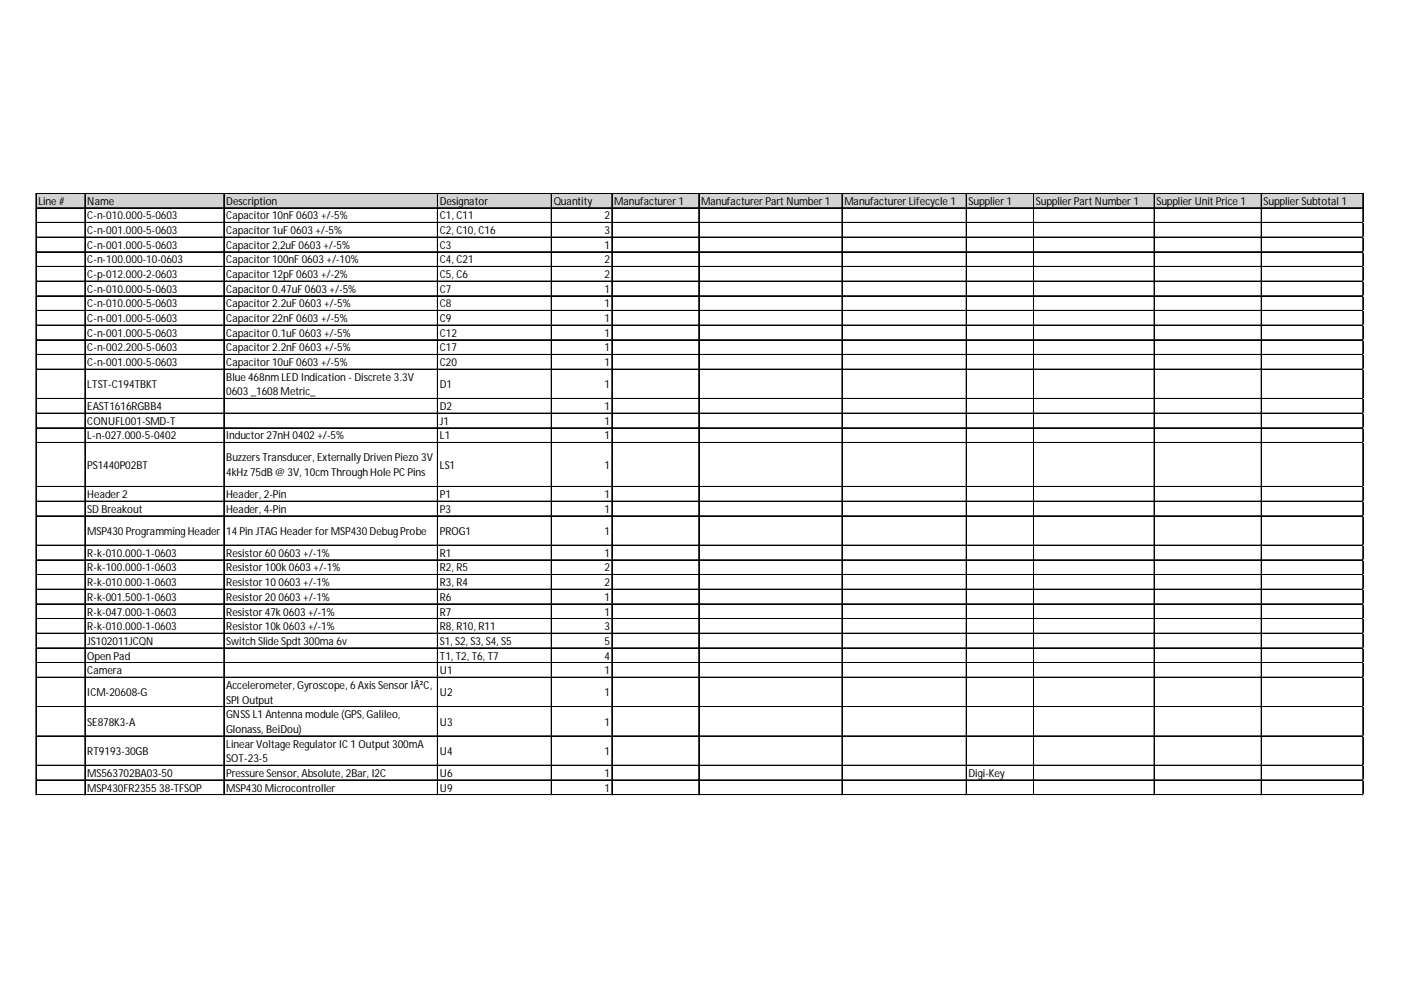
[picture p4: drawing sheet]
<svg xmlns="http://www.w3.org/2000/svg" width="297mm" height="210mm" viewBox="0 0 297 210" stroke-linecap="round" stroke-linejoin="round" font-family="sans-serif">
<defs><g id="words">
<g font-size="2.3">
<text x="8.1" y="43.4">Line #</text>
<text x="18.5" y="43.4">Name</text>
<text x="18.5" y="46.5">C-n-010.000-5-0603</text>
<text x="48" y="43.4">Description</text>
<text x="48" y="46.5">Capacitor 10nF 0603 +/-5%</text>
<text x="93.3" y="43.4">Designator</text>
<text x="93.3" y="46.5">C1, C11</text>
<text x="117.4" y="43.4">Quantity</text>
<text x="128.2" y="46.5">2</text>
<text x="130.2" y="43.4">Manufacturer 1</text>
<text x="148.7" y="43.4">Manufacturer Part Number 1</text>
<text x="179" y="43.4">Manufacturer Lifecycle 1</text>
<text x="205.4" y="43.4">Supplier 1</text>
<text x="219.6" y="43.4">Supplier Part Number 1</text>
<text x="245.2" y="43.4">Supplier Unit Price 1</text>
<text x="267.9" y="43.4">Supplier Subtotal 1</text>
<text x="18.5" y="49.6">C-n-001.000-5-0603</text>
<text x="18.5" y="52.7">C-n-001.000-5-0603</text>
<text x="48" y="49.6">Capacitor 1uF 0603 +/-5%</text>
<text x="48" y="52.7">Capacitor 2,2uF 0603 +/-5%</text>
<text x="93.3" y="49.6">C2, C10, C16</text>
<text x="93.3" y="52.7">C3</text>
<text x="128.2" y="49.6">3</text>
<text x="128.2" y="52.7">1</text>
<text x="18.5" y="55.8">C-n-100.000-10-0603</text>
<text x="18.5" y="59">C-p-012.000-2-0603</text>
<text x="48" y="55.8">Capacitor 100nF 0603 +/-10%</text>
<text x="48" y="59">Capacitor 12pF 0603 +/-2%</text>
<text x="93.3" y="55.8">C4, C21</text>
<text x="93.3" y="59">C5, C6</text>
<text x="128.2" y="55.8">2</text>
<text x="128.2" y="59">2</text>
<text x="18.5" y="62.1">C-n-010.000-5-0603</text>
<text x="18.5" y="65.2">C-n-010.000-5-0603</text>
<text x="48" y="62.1">Capacitor 0.47uF 0603 +/-5%</text>
<text x="48" y="65.2">Capacitor 2.2uF 0603 +/-5%</text>
<text x="93.3" y="62.1">C7</text>
<text x="93.3" y="65.2">C8</text>
<text x="128.2" y="62.1">1</text>
<text x="128.2" y="65.2">1</text>
<text x="18.5" y="68.3">C-n-001.000-5-0603</text>
<text x="18.5" y="71.4">C-n-001.000-5-0603</text>
<text x="48" y="68.3">Capacitor 22nF 0603 +/-5%</text>
<text x="48" y="71.4">Capacitor 0.1uF 0603 +/-5%</text>
<text x="93.3" y="68.3">C9</text>
<text x="93.3" y="71.4">C12</text>
<text x="128.2" y="68.3">1</text>
<text x="128.2" y="71.4">1</text>
<text x="18.5" y="74.5">C-n-002.200-5-0603</text>
<text x="18.5" y="77.6">C-n-001.000-5-0603</text>
<text x="48" y="74.5">Capacitor 2.2nF 0603 +/-5%</text>
<text x="48" y="77.6">Capacitor 10uF 0603 +/-5%</text>
<text x="93.3" y="74.5">C17</text>
<text x="93.3" y="77.6">C20</text>
<text x="128.2" y="74.5">1</text>
<text x="128.2" y="77.6">1</text>
<text x="18.5" y="82.3">LTST-C194TBKT</text>
<text x="48" y="80.7">Blue 468nm LED Indication - Discrete 3.3V</text>
<text x="48" y="83.8">0603 _1608 Metric_</text>
<text x="93.3" y="82.3">D1</text>
<text x="128.2" y="82.3">1</text>
<text x="18.5" y="87">EAST1616RGBB4</text>
<text x="93.3" y="87">D2</text>
<text x="128.2" y="87">1</text>
<text x="18.5" y="90.1">CONUFL001-SMD-T</text>
<text x="18.5" y="93.2">L-n-027.000-5-0402</text>
<text x="48" y="93.2">Inductor 27nH 0402 +/-5%</text>
<text x="93.3" y="90.1">J1</text>
<text x="93.3" y="93.2">L1</text>
<text x="128.2" y="90.1">1</text>
<text x="128.2" y="93.2">1</text>
<text x="18.5" y="99.4">PS1440P02BT</text>
<text x="48" y="97.8">Buzzers Transducer, Externally Driven Piezo 3V</text>
<text x="48" y="101">4kHz 75dB @ 3V, 10cm Through Hole PC Pins</text>
<text x="93.3" y="99.4">LS1</text>
<text x="128.2" y="99.4">1</text>
<text x="18.5" y="105.6">Header 2</text>
<text x="48" y="105.6">Header, 2-Pin</text>
<text x="93.3" y="105.6">P1</text>
<text x="128.2" y="105.6">1</text>
<text x="18.5" y="108.7">SD Breakout</text>
<text x="18.5" y="113.4">MSP430 Programming Header</text>
<text x="48" y="108.7">Header, 4-Pin</text>
<text x="48" y="113.4">14 Pin JTAG Header for MSP430 Debug Probe</text>
<text x="93.3" y="108.7">P3</text>
<text x="93.3" y="113.4">PROG1</text>
<text x="128.2" y="108.7">1</text>
<text x="128.2" y="113.4">1</text>
<text x="18.5" y="118.1">R-k-010.000-1-0603</text>
<text x="48" y="118.1">Resistor 60 0603 +/-1%</text>
<text x="93.3" y="118.1">R1</text>
<text x="128.2" y="118.1">1</text>
<text x="18.5" y="121.2">R-k-100.000-1-0603</text>
<text x="18.5" y="124.3">R-k-010.000-1-0603</text>
<text x="48" y="121.2">Resistor 100k 0603 +/-1%</text>
<text x="48" y="124.3">Resistor 10 0603 +/-1%</text>
<text x="93.3" y="121.2">R2, R5</text>
<text x="93.3" y="124.3">R3, R4</text>
<text x="128.2" y="121.2">2</text>
<text x="128.2" y="124.3">2</text>
<text x="18.5" y="127.4">R-k-001.500-1-0603</text>
<text x="18.5" y="130.5">R-k-047.000-1-0603</text>
<text x="48" y="127.4">Resistor 20 0603 +/-1%</text>
<text x="48" y="130.5">Resistor 47k 0603 +/-1%</text>
<text x="93.3" y="127.4">R6</text>
<text x="93.3" y="130.5">R7</text>
<text x="128.2" y="127.4">1</text>
<text x="128.2" y="130.5">1</text>
<text x="18.5" y="133.6">R-k-010.000-1-0603</text>
<text x="18.5" y="136.7">JS102011JCQN</text>
<text x="48" y="133.6">Resistor 10k 0603 +/-1%</text>
<text x="48" y="136.7">Switch Slide Spdt 300ma 6v</text>
<text x="93.3" y="133.6">R8, R10, R11</text>
<text x="93.3" y="136.7">S1, S2, S3, S4, S5</text>
<text x="128.2" y="133.6">3</text>
<text x="128.2" y="136.7">5</text>
<text x="18.5" y="139.8">Open Pad</text>
<text x="18.5" y="142.9">Camera</text>
<text x="93.3" y="139.8">T1, T2, T6, T7</text>
<text x="93.3" y="142.9">U1</text>
<text x="128.2" y="139.8">4</text>
<text x="128.2" y="142.9">1</text>
<text x="18.5" y="147.6">ICM-20608-G</text>
<text x="48" y="146.1">Accelerometer, Gyroscope, 6 Axis Sensor IÂ²C,</text>
<text x="48" y="149.2">SPI Output</text>
<text x="93.3" y="147.6">U2</text>
<text x="128.2" y="147.6">1</text>
<text x="18.5" y="153.8">SE878K3-A</text>
<text x="48" y="152.3">GNSS L1 Antenna module (GPS, Galileo,</text>
<text x="48" y="155.4">Glonass, BeiDou)</text>
<text x="93.3" y="153.8">U3</text>
<text x="128.2" y="153.8">1</text>
<text x="18.5" y="160.1">RT9193-30GB</text>
<text x="48" y="158.5">Linear Voltage Regulator IC 1 Output 300mA</text>
<text x="48" y="161.6">SOT-23-5</text>
<text x="93.3" y="160.1">U4</text>
<text x="128.2" y="160.1">1</text>
<text x="18.5" y="164.7">MS563702BA03-50</text>
<text x="18.5" y="167.8">MSP430FR2355 38-TFSOP</text>
<text x="48" y="164.7">Pressure Sensor, Absolute, 2Bar, I2C</text>
<text x="48" y="167.8">MSP430 Microcontroller</text>
<text x="93.3" y="164.7">U6</text>
<text x="93.3" y="167.8">U9</text>
<text x="128.2" y="164.7">1</text>
<text x="128.2" y="167.8">1</text>
<text x="205.4" y="164.7">Digi-Key</text>
</g>
</g></defs>
<path d="M7.7 41h281.4v3.2h-281.4z" fill="#d3d3d3"/>
<g fill="none" stroke="#000" stroke-width=".21">
<path d="M7.6 40.9v127.7M7.7 40.9v127.7M7.7 40.9h281.4M7.7 41h281.4M7.7 44h281.4M7.7 44.1h281.4M7.7 47.1h281.4M7.7 47.2h281.4M7.7 50.3h281.4M7.7 53.4h281.4M7.7 56.5h281.4M7.7 59.6h281.4"/>
<path d="M7.7 59.7h281.4M18 41.1v127.5M18.1 41.1v127.5M47.4 41.1v127.5M47.5 41.1v127.5M92.7 41.1v127.5M92.8 41.1v127.5M116.9 41.1v127.5M129.7 41.1v127.5M129.8 41.1v127.5M148.1 41.1v127.5M148.2 41.1v127.5"/>
<path d="M178.5 41.1v127.5M178.6 41.1v127.5M204.8 41.1v127.5M204.9 41.1v127.5M219.1 41.1v127.5M219.2 41.1v127.5M244.7 41.1v127.5M267.4 41.1v127.5M267.5 41.1v127.5M288.9 41.1v127.5M289 41.1v127.5M7.7 62.7h281.4"/>
<path d="M7.7 62.8h281.4M7.7 65.8h281.4M7.7 65.9h281.4M7.7 68.9h281.4M7.7 69h281.4M7.7 72h281.4M7.7 72.1h281.4M7.7 75.1h281.4M7.7 75.2h281.4M7.7 78.3h281.4M7.7 84.5h281.4M7.7 87.6h281.4"/>
<path d="M7.7 90.7h281.4M7.7 90.8h281.4M7.7 93.8h281.4M7.7 93.9h281.4M7.7 103.1h281.4M7.7 103.2h281.4M7.7 106.2h281.4M7.7 106.3h281.4M7.7 109.4h281.4M7.7 115.6h281.4M7.7 118.7h281.4M7.7 118.8h281.4"/>
<path d="M7.7 121.8h281.4M7.7 121.9h281.4M7.7 124.9h281.4M7.7 125h281.4M7.7 128h281.4M7.7 128.1h281.4M7.7 131.1h281.4M7.7 131.2h281.4M7.7 134.2h281.4M7.7 134.3h281.4M7.7 137.4h281.4M7.7 140.5h281.4"/>
<path d="M7.7 143.6h281.4M7.7 149.8h281.4M7.7 149.9h281.4M7.7 156h281.4M7.7 156.1h281.4M7.7 162.2h281.4M7.7 162.3h281.4M7.7 165.3h281.4M7.7 165.4h281.4M7.7 168.5h281.4"/>
</g>
<path d="M7.6 168.6h.1" fill="none" stroke="#d4d4d4" stroke-width=".21"/>
<path d="M7.6 168.6h.1z" fill="#d4d4d4"/>
<path d="M18 168.6h.1" fill="none" stroke="#d4d4d4" stroke-width=".21"/>
<path d="M18 168.6h.1z" fill="#d4d4d4"/>
<path d="M47.4 168.6h.1" fill="none" stroke="#d4d4d4" stroke-width=".21"/>
<path d="M47.4 168.6h.2z" fill="#d4d4d4"/>
<path d="M92.7 168.6h.1" fill="none" stroke="#d4d4d4" stroke-width=".21"/>
<path d="M92.7 168.6h.2z" fill="#d4d4d4"/>
<path d="M116.9 168.6h.1" fill="none" stroke="#d4d4d4" stroke-width=".21"/>
<path d="M116.9 168.6h.1z" fill="#d4d4d4"/>
<path d="M129.7 168.6h.1" fill="none" stroke="#d4d4d4" stroke-width=".21"/>
<path d="M129.7 168.6h.1z" fill="#d4d4d4"/>
<path d="M148.1 168.6h.1" fill="none" stroke="#d4d4d4" stroke-width=".21"/>
<path d="M148.1 168.6h.2z" fill="#d4d4d4"/>
<path d="M178.5 168.6h.1" fill="none" stroke="#d4d4d4" stroke-width=".21"/>
<path d="M178.5 168.6h.1z" fill="#d4d4d4"/>
<path d="M204.8 168.6h.1" fill="none" stroke="#d4d4d4" stroke-width=".21"/>
<path d="M204.8 168.6h.2z" fill="#d4d4d4"/>
<path d="M219.1 168.6h.1" fill="none" stroke="#d4d4d4" stroke-width=".21"/>
<path d="M219.1 168.6h.2z" fill="#d4d4d4"/>
<path d="M244.7 168.6h.1" fill="none" stroke="#d4d4d4" stroke-width=".21"/>
<path d="M244.7 168.6h.1z" fill="#d4d4d4"/>
<path d="M267.4 168.6h.1" fill="none" stroke="#d4d4d4" stroke-width=".21"/>
<path d="M267.4 168.6h.1z" fill="#d4d4d4"/>
<path d="M288.9 168.6h.1" fill="none" stroke="#d4d4d4" stroke-width=".21"/>
<path d="M288.9 168.6h.2z" fill="#d4d4d4"/>
<path d="M289.1 47.1h.1" fill="none" stroke="#d4d4d4" stroke-width=".21"/>
<path d="M289.1 47.1v.2z" fill="#d4d4d4"/>
<path d="M289.1 50.3h.1" fill="none" stroke="#d4d4d4" stroke-width=".21"/>
<path d="M289.1 50.3v.1z" fill="#d4d4d4"/>
<path d="M289.1 53.4h.1" fill="none" stroke="#d4d4d4" stroke-width=".21"/>
<path d="M289.1 53.4v.1z" fill="#d4d4d4"/>
<path d="M289.1 56.5h.1" fill="none" stroke="#d4d4d4" stroke-width=".21"/>
<path d="M289.1 56.5v.1z" fill="#d4d4d4"/>
<path d="M289.1 59.6h.1" fill="none" stroke="#d4d4d4" stroke-width=".21"/>
<path d="M289.1 59.6v.1z" fill="#d4d4d4"/>
<path d="M289.1 62.7h.1" fill="none" stroke="#d4d4d4" stroke-width=".21"/>
<path d="M289.1 62.7v.1z" fill="#d4d4d4"/>
<path d="M289.1 65.8h.1" fill="none" stroke="#d4d4d4" stroke-width=".21"/>
<path d="M289.1 65.8v.1z" fill="#d4d4d4"/>
<path d="M289.1 68.9h.1" fill="none" stroke="#d4d4d4" stroke-width=".21"/>
<path d="M289.1 68.9v.2z" fill="#d4d4d4"/>
<path d="M289.1 72h.1" fill="none" stroke="#d4d4d4" stroke-width=".21"/>
<path d="M289.1 72v.2z" fill="#d4d4d4"/>
<path d="M289.1 75.1h.1" fill="none" stroke="#d4d4d4" stroke-width=".21"/>
<path d="M289.1 75.1v.2z" fill="#d4d4d4"/>
<path d="M289.1 78.3h.1" fill="none" stroke="#d4d4d4" stroke-width=".21"/>
<path d="M289.1 78.3v.1z" fill="#d4d4d4"/>
<path d="M289.1 84.5h.1" fill="none" stroke="#d4d4d4" stroke-width=".21"/>
<path d="M289.1 84.5v.1z" fill="#d4d4d4"/>
<path d="M289.1 87.6h.1" fill="none" stroke="#d4d4d4" stroke-width=".21"/>
<path d="M289.1 87.6v.1z" fill="#d4d4d4"/>
<path d="M289.1 90.7h.1" fill="none" stroke="#d4d4d4" stroke-width=".21"/>
<path d="M289.1 90.7v.1z" fill="#d4d4d4"/>
<path d="M289.1 93.8h.1" fill="none" stroke="#d4d4d4" stroke-width=".21"/>
<path d="M289.1 93.8v.1z" fill="#d4d4d4"/>
<path d="M289.1 103.1h.1" fill="none" stroke="#d4d4d4" stroke-width=".21"/>
<path d="M289.1 103.1v.2z" fill="#d4d4d4"/>
<path d="M289.1 106.2h.1" fill="none" stroke="#d4d4d4" stroke-width=".21"/>
<path d="M289.1 106.2v.2z" fill="#d4d4d4"/>
<path d="M289.1 109.4h.1" fill="none" stroke="#d4d4d4" stroke-width=".21"/>
<path d="M289.1 109.4v.1z" fill="#d4d4d4"/>
<path d="M289.1 115.6h.1" fill="none" stroke="#d4d4d4" stroke-width=".21"/>
<path d="M289.1 115.6v.1z" fill="#d4d4d4"/>
<path d="M289.1 118.7h.1" fill="none" stroke="#d4d4d4" stroke-width=".21"/>
<path d="M289.1 118.7v.1z" fill="#d4d4d4"/>
<path d="M289.1 121.8h.1" fill="none" stroke="#d4d4d4" stroke-width=".21"/>
<path d="M289.1 121.8v.1z" fill="#d4d4d4"/>
<path d="M289.1 124.9h.1" fill="none" stroke="#d4d4d4" stroke-width=".21"/>
<path d="M289.1 124.9v.1z" fill="#d4d4d4"/>
<path d="M289.1 128h.1" fill="none" stroke="#d4d4d4" stroke-width=".21"/>
<path d="M289.1 128v.2z" fill="#d4d4d4"/>
<path d="M289.1 131.1h.1" fill="none" stroke="#d4d4d4" stroke-width=".21"/>
<path d="M289.1 131.1v.2z" fill="#d4d4d4"/>
<path d="M289.1 134.2h.1" fill="none" stroke="#d4d4d4" stroke-width=".21"/>
<path d="M289.1 134.2v.2z" fill="#d4d4d4"/>
<path d="M289.1 137.4h.1" fill="none" stroke="#d4d4d4" stroke-width=".21"/>
<path d="M289.1 137.4v.1z" fill="#d4d4d4"/>
<path d="M289.1 140.5h.1" fill="none" stroke="#d4d4d4" stroke-width=".21"/>
<path d="M289.1 140.5v.1z" fill="#d4d4d4"/>
<path d="M289.1 143.6h.1" fill="none" stroke="#d4d4d4" stroke-width=".21"/>
<path d="M289.1 143.6v.1z" fill="#d4d4d4"/>
<path d="M289.1 149.8h.1" fill="none" stroke="#d4d4d4" stroke-width=".21"/>
<path d="M289.1 149.8v.1z" fill="#d4d4d4"/>
<path d="M289.1 156h.1" fill="none" stroke="#d4d4d4" stroke-width=".21"/>
<path d="M289.1 156v.1z" fill="#d4d4d4"/>
<path d="M289.1 162.2h.1" fill="none" stroke="#d4d4d4" stroke-width=".21"/>
<path d="M289.1 162.2v.2z" fill="#d4d4d4"/>
<path d="M289.1 165.3h.1" fill="none" stroke="#d4d4d4" stroke-width=".21"/>
<path d="M289.1 165.3v.2z" fill="#d4d4d4"/>
<path d="M289.1 168.5h.1" fill="none" stroke="#d4d4d4" stroke-width=".21"/>
<path d="M289.1 168.5v.1z" fill="#d4d4d4"/>
<use href="#words"/>
</svg>
